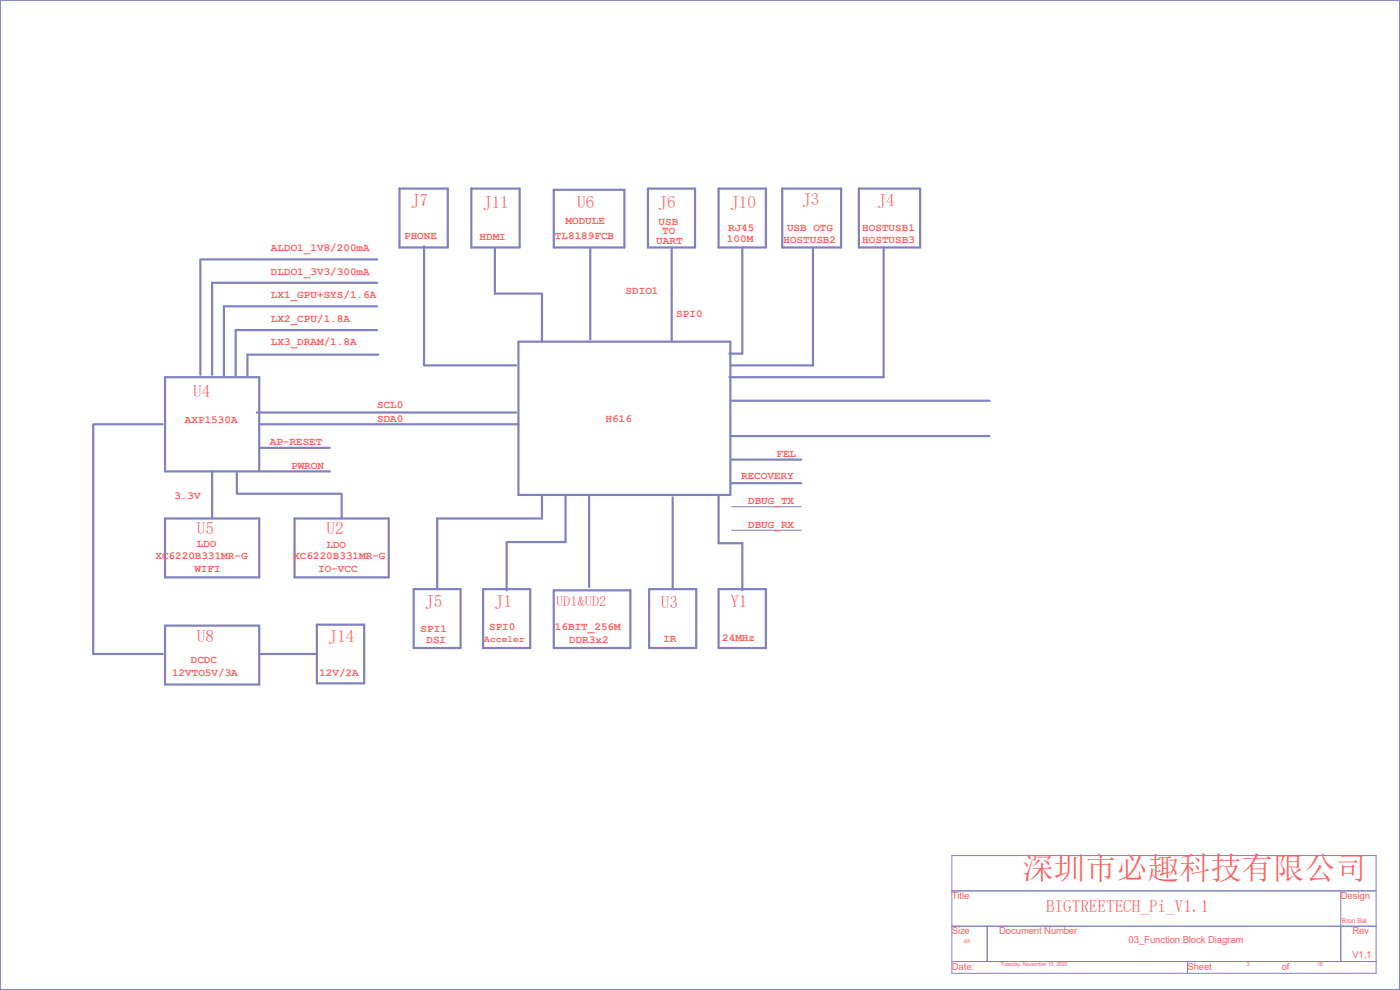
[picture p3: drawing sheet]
<svg xmlns="http://www.w3.org/2000/svg" width="297mm" height="210mm" viewBox="0 0 297 210" stroke-linecap="round" stroke-linejoin="round" font-family="sans-serif">
<defs><g id="words">
<text font-size="6.6" fill="#ff6060" x="216.9" y="186.5">深圳市必趣科技有限公司</text>
<g font-size="3.6" fill="#ff6060">
<text x="87.2" y="43.8">J7</text>
<text x="102.5" y="44">J11</text>
<text x="122.5" y="44">U6</text>
<text x="139.7" y="44">J6</text>
<text x="154.9" y="44">J10</text>
<text x="170.2" y="43.5">J3</text>
<text x="186.2" y="43.8">J4</text>
<text x="41" y="84.2">U4</text>
<text x="41.7" y="113.2">U5</text>
<text x="69.3" y="113.2">U2</text>
<text x="90.2" y="128.7">J5</text>
<text x="105" y="128.7">J1</text>
<text x="140.2" y="129">U3</text>
<text x="154.9" y="128.7">Y1</text>
<text x="41.7" y="136.2">U8</text>
<text x="69.7" y="136.2">J14</text>
<text x="221.9" y="193.5">BIGTREETECH_Pi_V1.1</text>
</g>
<text font-size="3" fill="#ff6060" x="118" y="128.5">UD1&amp;UD2</text>
<g font-size="2.3" fill="#ff6060">
<text x="120" y="47.5">MODULE</text>
<text x="139.7" y="47.8">USB</text>
<text x="57.5" y="53.3">ALDO1_1V8/200mA</text>
<text x="85.7" y="50.8">PHONE</text>
<text x="101.7" y="51">HDMI</text>
<text x="117.7" y="50.8">TL8189FCB</text>
<text x="139.2" y="51.8">UART</text>
<text x="140.5" y="49.7">TO</text>
<text x="154.2" y="51.3">100M</text>
<text x="154.5" y="49">RJ45</text>
<text x="166.2" y="51.5">HOSTUSB2</text>
<text x="167" y="49">USB OTG</text>
<text x="182.9" y="49">HOSTUSB1</text>
<text x="182.9" y="51.5">HOSTUSB3</text>
<text x="57.5" y="58.3">DLDO1_3V3/300mA</text>
<text x="57.5" y="63.2">LX1_GPU+SYS/1.6A</text>
<text x="132.7" y="62.3">SDIO1</text>
<text x="57.5" y="68.2">LX2_CPU/1.8A</text>
<text x="143.5" y="67.3">SPI0</text>
<text x="57.5" y="73.2">LX3_DRAM/1.8A</text>
<text x="39.2" y="89.7">AXP1530A</text>
<text x="80" y="86.5">SCL0</text>
<text x="80" y="89.5">SDA0</text>
<text x="128.5" y="89.5">H616</text>
<text x="57.2" y="94.5">AP-RESET</text>
<text x="61.8" y="99.5">PWRON</text>
<text x="157.2" y="101.5">RECOVERY</text>
<text x="164.7" y="97">FEL</text>
<text x="37" y="105.7">3.3V</text>
<text x="158.7" y="107">DBUG_TX</text>
<text x="158.7" y="112">DBUG_RX</text>
<text x="33" y="118.5">XC6220B331MR-G</text>
<text x="41.7" y="116">LDO</text>
<text x="62.2" y="118.5">XC6220B331MR-G</text>
<text x="69.3" y="116.2">LDO</text>
<text x="41.2" y="121.2">WIFI</text>
<text x="67.5" y="121.2">IO-VCC</text>
<text x="89.2" y="134">SPI1</text>
<text x="90.5" y="136.5">DSI</text>
<text x="103.8" y="133.7">SPI0</text>
<text x="117.7" y="133.7">16BIT_256M</text>
<text x="120.7" y="136.5">DDR3x2</text>
<text x="140.7" y="136.2">IR</text>
<text x="153.2" y="136">24MHz</text>
<text x="36.5" y="143.5">12VTO5V/3A</text>
<text x="40.5" y="140.7">DCDC</text>
<text x="67.7" y="143.5">12V/2A</text>
</g>
<g font-size="2" fill="#ff6060">
<text x="102.7" y="136.2">Acceler</text>
<text x="201.9" y="190.7">Title</text>
<text x="284.4" y="190.7">Design</text>
<text x="201.9" y="198.2">Size</text>
<text x="212" y="198.2">Document Number</text>
<text x="239.4" y="199.9">03_Function Block Diagram</text>
<text x="286.9" y="203.2">V1.1</text>
<text x="286.9" y="198.2">Rev</text>
<text x="201.9" y="205.7">Date:</text>
<text x="251.9" y="205.7">Sheet</text>
<text x="271.9" y="205.7">of</text>
</g>
<text font-size="1.4" fill="#ff6060" x="284.7" y="195.7">Bron Bai</text>
<g font-size="1.2" fill="#ff6060">
<text x="204.5" y="199.9">A3</text>
<text x="212.2" y="205">Tuesday, November 15, 2022</text>
<text x="264.4" y="205">3</text>
<text x="279.4" y="205">16</text>
</g>
</g></defs>
<g fill="none" stroke="#8181c0" stroke-width=".47">
<path d="M42.5 55v24.5M42.8 55h37.2M80 60h-35v19.5M84.8 40h10.2v12.5h-10.2zM90 52.2v25.3h19.5M100 40h10.2v12.5h-10.2zM105 52.7v9.6h10M117.5 40.3h15v12.2h-15zM125.2 52.7v19.3M137.5 40h9.9v12.5h-9.9zM142.5 52.5v20M152.4 40h10.1v12.5h-10.1z"/>
<path d="M157.5 52.5v22.5h-2.8M165.9 40h12.5v12.5h-12.5zM172.5 52.5v25h-17.3M182.2 40h13v12.5h-13zM187.5 52.5v27.5h-32.8M80 65h-32.5v14.8M80 70h-30v9.8M80.3 75.2h-27.8v4.6M110 72.5h44.9v32.5h-44.9zM115 62.5v10M19.8 90h14.7M19.8 90.3v48.4h14.7"/>
<path d="M35 80h20v20h-20zM45 100v10M54.5 87.5h55M55 90h55M55.2 100h14.8M55.2 95h14.8M154.9 85h55M154.9 92.5h55M155.2 97.5h14.8M35 110h20v12.5h-20zM50.2 100.2v4.5M50.5 104.7h22"/>
<path d="M62.5 110h20v12.5h-20zM72.5 105v5M107.5 115.2v10M115 105v5h-22.2v15M120 105v10h-12.5M125 105.2v19.3M142.7 105.5v19.5M152.4 105.2v10h5.1v10M155.2 102.5h14.8M35 132.7h20v12.5h-20zM55.2 138.7h11.8M67.2 132.5h10.1v12.4h-10.1z"/>
<path d="M87.8 125h9.9v12.5h-9.9zM102.5 125h10v12.5h-10zM117.5 125.2h16.2v12.3h-16.2zM137.7 125h10v12.5h-10zM152.4 125h10.1v12.5h-10.1z"/>
</g>
<path d="M0 0h296.9v209.9h-296.9zM155.2 107.5h14.8M155.2 112.5h14.8M201.9 181.5h90v25h-90zM201.9 189h90M201.9 196.5h90M209.4 196.5v7.5M284.4 189v15M0 209.9h.1M201.9 204h90M251.9 204v2.5" fill="none" stroke="#8181c0" stroke-width=".21"/>
<use href="#words"/>
</svg>
